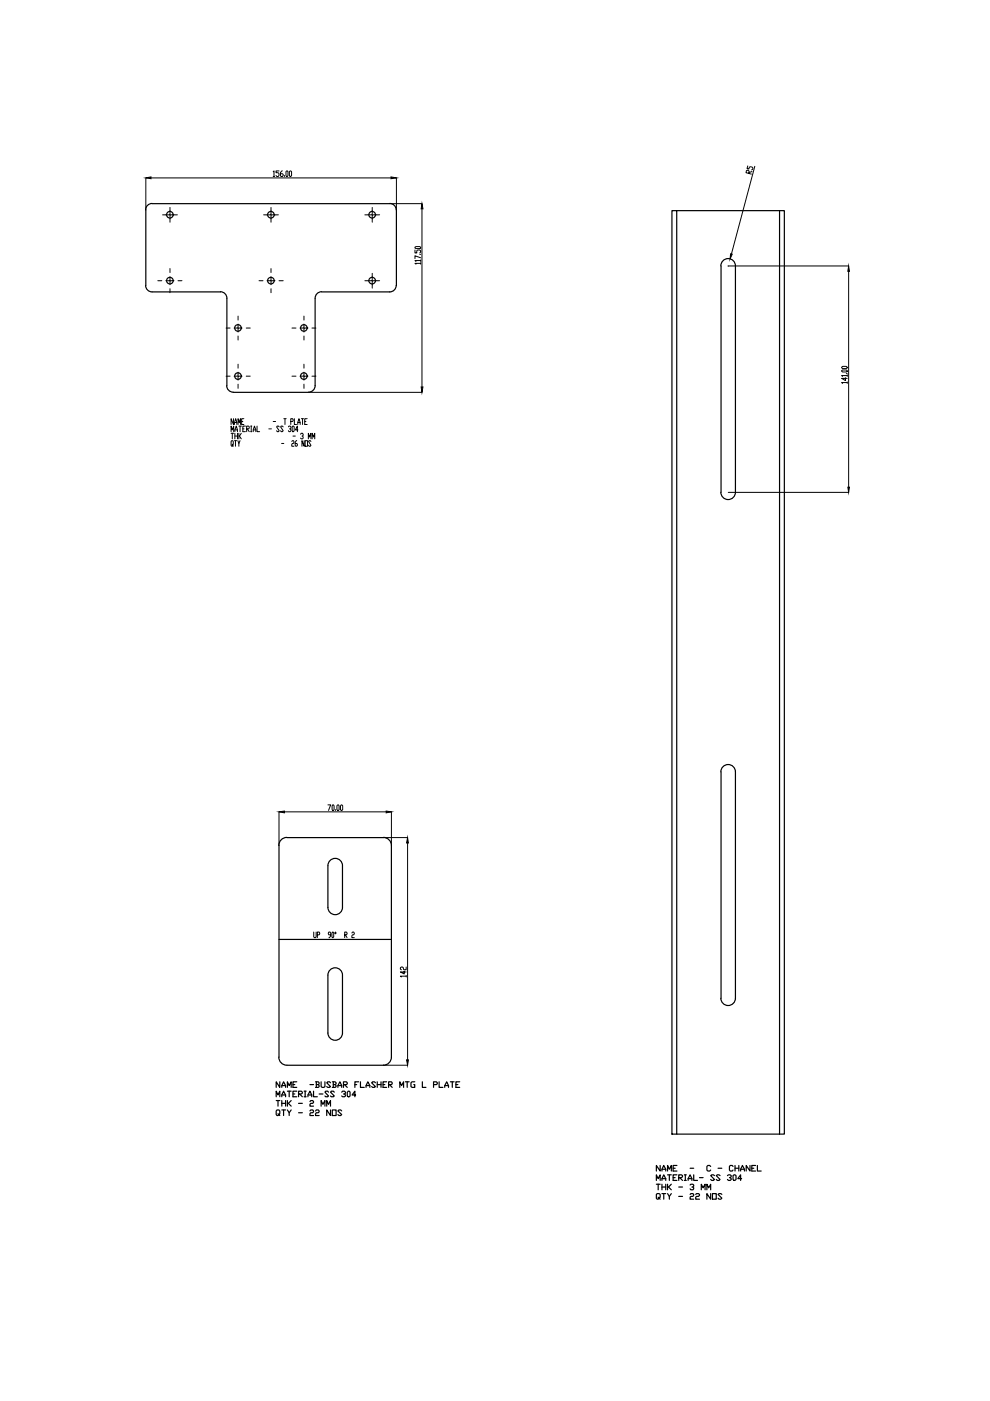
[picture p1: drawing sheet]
<svg xmlns="http://www.w3.org/2000/svg" width="210mm" height="297mm" viewBox="0 0 210 297" stroke-linecap="round" stroke-linejoin="round" font-family="sans-serif">
<defs><g id="words">
<text font-size="4" x="48" y="94.2">THK - 3 MM</text>
</g></defs>
<!-- layer: 0 -->
<g fill="none" stroke="#000" stroke-width=".25">
<path d="M30.9 44.5v16M32.3 43.1a1.38 1.38 0 0 0-1.4 1.4M32.3 43.2h50.3M82.6 43.1a1.38 1.38 0 0 1 1.4 1.4M84 44.5v16M142.5 44.7h1v195.8h-1zM143.5 44.7h21.8M152.8 56.4a1.55 1.55 0 0 1 1.6-1.6 1.55 1.55 0 0 1 1.5 1.6M152.9 56.4v48M155.9 56.4v48a1.55 1.55 0 0 1-1.5 1.5 1.55 1.55 0 0 1-1.6-1.5M165.3 44.7h1v195.8h-1M165.3 44.7v195.8"/>
<path d="M30.9 60.5a1.38 1.38 0 0 0 1.4 1.4M32.3 61.9h14.5M46.7 61.8a1.38 1.38 0 0 1 1.4 1.4v18.6M68.2 61.8a1.38 1.38 0 0 0-1.4 1.4v18.6a1.38 1.38 0 0 1-1.4 1.3l-15.9 .1a1.46 1.46 0 0 1-1.4-1.4M84 60.5a1.38 1.38 0 0 1-1.4 1.4h-14.4M59.2 179.3v44.9M81.3 177.5a1.71 1.71 0 0 1 1.7 1.8v44.9M81.3 177.6l-20.5-.1a1.71 1.71 0 0 0-1.7 1.8M152.8 163.6a1.55 1.55 0 0 1 1.6-1.5 1.55 1.55 0 0 1 1.5 1.5M152.9 163.7v48M155.9 163.7v47.9a1.55 1.55 0 0 1-1.5 1.6 1.55 1.55 0 0 1-1.6-1.6M59.2 199.2h23.8"/>
<path d="M69.5 192.4v-8.9a1.55 1.55 0 0 1 1.6-1.5 1.55 1.55 0 0 1 1.5 1.5v8.9M69.5 192.4a1.55 1.55 0 0 0 1.6 1.5 1.55 1.55 0 0 0 1.5-1.5M69.5 206.8v12.2a1.55 1.55 0 0 0 1.6 1.6 1.55 1.55 0 0 0 1.5-1.6v-12.2M69.5 206.7a1.55 1.55 0 0 1 1.6-1.5 1.55 1.55 0 0 1 1.5 1.5M58.6 232.5v-1.1l.3 .8 .4-.8v1.1M58.6 233.3h.7M58.9 236.1l.3 .2-.5 .2-.1-.2v-.8l.1-.2h.5l.1 .2v.6l-.1 .2 .1 .2M58.9 233.3v1.2M59.1 224.1a1.71 1.71 0 0 0 1.7 1.7h20.5M59.3 229.4v1.1l-.7-1.1v1.1M59.7 230.5v-.3l.4-.8 .5 .8v.3M59.7 232.5v-.3l.4-.8 .5 .8v.3"/>
<path d="M59.7 230.2h.9M59.7 232.2h.9M59.7 233.3v1.2M59.7 233.9h.9M59.7 235.3h.9M60.1 235.3v1.2M60.6 233.3v1.2M60.9 230.5v-1.1l.4 .8 .4-.8v1.1M60.9 235.3l.4 .6v.6M60.9 231.4h.8M60.9 233.3v1.2M61.1 233.9l.6 .6"/>
<path d="M61.3 231.4v1.1M61.7 233.3l-.6 .6h-.2M61.7 235.3l-.4 .6M62.1 230h.4M62.1 231.9h.4M62.9 229.4h-.8v1.1h.8M62.9 231.4h-.8v1.1h.8M63.3 231.9h.6l.2-.3-.2-.2h-.6v1.1M63.3 233.9h.8M63.3 235.9h.8M63.5 231.9l.6 .6M64.5 231.4h.4"/>
<path d="M64.5 232.5h.4M64.7 231.4v1.1M65.3 232.5v-.3l.4-.8 .4 .8v.3M65.3 232.2h.8M65.7 233.6l.2-.3h.4l.2 .3-.2 .3h-.4l-.2 .2v.4h.8M65.7 235.5l.2-.2h.4l.2 .2-.2 .4h-.4l-.2 .2v.4h.8M65.7 230h.8M66.5 231.4v1.1h.8M66.9 229.4h.6l.2 .2-.2 .4M66.9 235.5l.2-.2h.4l.2 .2-.2 .4h-.4l-.2 .2v.4h.8M67.1 230h.4l.2 .4-.2 .1h-.6M67.1 229.4v1.1"/>
<path d="M67.7 231.9h.8M68.1 229.4v1l.2 .1 .6-.1v-1M68.1 234.5v-1.2l.4 .8 .4-.8v1.2M69.3 234.5v-1.2l.4 .8 .4-.8v1.2M69.7 231.6l-.2-.2h-.4l-.2 .2 .8 .8-.2 .1h-.4l-.2-.1M70.1 229.6l-.2-.2h-.4l-.2 .2 .8 .8-.2 .1-.6-.1M70.1 235.3v1.2l-.8-1.2v1.2M70.5 229.4h.5l.3 .2-.3 .4M70.5 235.3h.8v1.2h-.8zM70.7 230h.3l.3 .4-.3 .1h-.5M70.7 229.4v1.1M70.9 231.6l-.2-.2h-.5l-.1 .2 .8 .8-.2 .1h-.5l-.1-.1"/>
<path d="M71.6 230.5v-.3l.5-.8 .3 .8v.3M71.6 230.2h.8M72.4 231.6l.3-.2h.3l.3 .2v.2l-.5 .1M72.4 235.5l-.2-.2h-.3l-.3 .2 .8 .8-.2 .2h-.3l-.3-.2M72.8 230h.7l.1-.4-.1-.2h-.7v1.1M73 231.9l.3 .3-.3 .3-.6-.1M73 230l.6 .5M73.6 231.6l.2-.2 .4 .2v.8l-.1 .1-.5-.1zM75.2 230h.4M75.4 232.2h-.8l.6-.8v1.1M76 229.4h-.8v1.1M76.4 229.4v1.1h.8"/>
<path d="M77.6 230.5v-.3l.4-.8 .4 .8v.3M77.6 230.2h.8M79.6 229.6l-.2-.2h-.4l-.2 .2 .8 .8-.2 .1-.6-.1M80 230h.8M80 229.4v1.1M80.8 229.4v1.1M81.2 230h.4M82 229.4h-.8v1.1h.8M82.4 230h.6l.2-.4-.2-.2h-.6v1.1M82.6 230l.6 .5M83 224.1a1.71 1.71 0 0 1-1.7 1.7M84.8 230.5v-1.1l.3 .8 .5-.8v1.1"/>
<path d="M86 229.4h.8M86.3 229.4v1.1M87.9 229.4h-.6l-.2 .2v.8l.2 .1h.6v-.5h-.2M89.5 229.4v1.1h.8M91.9 230h.6l.2-.4-.2-.2h-.6v1.1M93.1 229.4v1.1h.8M94.3 230.5v-.3l.4-.8 .4 .8v.3M94.3 230.2h.8M95.5 229.4h.8M95.9 229.4v1.1M96.7 230h.4M97.5 229.4h-.8v1.1h.8"/>
<path d="M139.2 250.3v-1.2l.3 .8 .5-.8v1.2M139.2 251.1h.8M139.5 253.8l.3 .2-.5 .3-.1-.3v-.8l.1-.1h.5l.2 .1v.6l-.2 .2 .2 .3M139.5 251.1v1.2M140 247.1v1.2l-.8-1.2v1.2M140.3 248.3v-.4l.4-.8 .5 .8v.4M140.3 250.3v-.4l.4-.8 .5 .8v.4M140.3 247.9h.9M140.3 249.9h.9M140.3 251.1v1.2M140.3 251.7h.9M140.3 253.1h.9"/>
<path d="M140.7 253.1v1.2M141.2 251.1v1.2M141.5 248.3v-1.2l.4 .8 .4-.8v1.2M141.5 253.1l.4 .6v.6M141.5 249.1h.8M141.5 251.1v1.2M141.7 251.7l.6 .6M141.9 249.1v1.2M142.3 251.1l-.6 .6h-.2M142.3 253.1l-.4 .6M142.7 247.7h.4M142.7 249.7h.4"/>
<path d="M143.5 240.5h21.8M143.5 247.1h-.8v1.2h.8M143.5 249.1h-.8v1.2h.8M143.9 249.7h.6l.2-.4-.2-.2h-.6v1.2M143.9 251.7h.8M143.9 253.7h.8M144.1 249.7l.6 .6M145.1 249.1h.4M145.1 250.3h.4M145.3 249.1v1.2M145.9 250.3v-.4l.4-.8 .4 .8v.4M145.9 249.9h.8"/>
<path d="M146.3 251.2l.2-.1h.4l.2 .1-.2 .5h-.2M146.3 253.2l.2-.1h.4l.2 .1-.2 .5h-.4l-.2 .1v.5h.8M146.3 247.7h.8M146.9 251.7l.2 .1-.2 .5h-.4l-.2-.2M147.1 249.1v1.2h.8M147.5 253.2l.2-.1h.4l.2 .1-.2 .5h-.4l-.2 .1v.5h.8M148.3 249.7h.8M148.7 252.3v-1.2l.4 .7 .4-.7v1.2M149.9 252.3v-1.2l.4 .7 .4-.7v1.2M150.7 247.3l-.2-.2h-.4l-.2 .2v.8l.2 .2h.4l.2-.2M150.7 253.1v1.2l-.8-1.2v1.2M151.1 253.1h.8v1.2h-.8z"/>
<path d="M151.5 249.3l-.2-.2-.6 .2 .8 .8-.2 .2h-.4l-.2-.2M152.2 247.7h.8M152.7 249.3l-.2-.2-.6 .2 .8 .8-.2 .2h-.4l-.2-.2M153 253.2l-.2-.1-.6 .1 .8 .8-.2 .3h-.3l-.3-.3M154.2 249.3l.2-.2 .6 .2v.2l-.3 .2M154.8 249.7l.2 .2-.2 .4h-.4l-.2-.2M155.4 247.3l-.1-.2h-.5l-.1 .2v.8l.1 .2h.5l.1-.2M155.4 249.3l.2-.2 .5 .2v.8l-.3 .2-.4-.2zM155.8 247.7h.8M155.8 247.1v1.2M156.6 247.1v1.2M157 248.3v-.4l.4-.8 .4 .8v.4"/>
<path d="M157 247.9h.8M157.2 249.9h-.8l.6-.8v1.2M159 247.1v1.2l-.8-1.2v1.2M159.4 247.7h.4M160.2 247.1h-.8v1.2h.8M160.6 247.1v1.2h.8"/>
<circle cx="36" cy="45.5" r=".7"/>
<circle cx="36" cy="59.5" r=".7"/>
<circle cx="57.4" cy="45.5" r=".7"/>
<circle cx="57.4" cy="59.5" r=".7"/>
<circle cx="78.9" cy="45.5" r=".7"/>
<circle cx="78.9" cy="59.5" r=".7"/>
<circle cx="50.5" cy="79.7" r=".7"/>
<circle cx="50.5" cy="69.5" r=".7"/>
<circle cx="64.4" cy="69.5" r=".7"/>
<circle cx="64.4" cy="79.7" r=".7"/>
</g>
<g fill="none" stroke="#000" stroke-width=".21">
<path d="M30.9 37.7v6.8M32 37.7h50.9M57.9 36.4l.2-.2v1.2M57.9 37.4h.3M59.2 36.2h-.7v.4h.5l.2 .2v.4l-.2 .2h-.3l-.2-.2M59.9 36.2l-.4 .4v.6l.1 .2h.3l.1-.4-.1-.2h-.4M60.3 37.2v.2M60.8 36.2l.3 .2-.2 1-.3-.2zM61.4 36.4l.1-.2 .3 .2v.8l-.1 .2-.3-.2zM84 37.7v6.8M158.6 35.2l-.2 .5 .4 .2 .1-.5h.6l.2 .2-.3 .4M158.7 36.8l.1-.5-.3-.2-.2 .1-.1 .4 1.1 .3"/>
<path d="M159.4 36.4l-.6 .2M160 35.3l-4.9 18.5M33.5 59.5h.8M36 58.7v.8h-.8M36 44v1.6h-1.5M36 56.9v.9M36.9 59.5h-.9v.9M37.6 45.6h-1.6v1.5M37.7 59.5h.9M54.9 59.5h.9M57.5 58.7v.8h-.9M57.5 44v1.6h-1.6"/>
<path d="M57.5 56.9v.9M58.3 59.5h-.8v.9M59 45.6h-1.5v1.5M59.2 59.5h.8M78.9 58v1.5h-1.5M78.9 44v1.6h-1.5M80.5 59.5h-1.6v1.6M80.5 45.6h-1.6v1.5M82.7 43.2h6.8M88 53v.6h.4v-.4l.2-.2h.4l.2 .2-.2 .4M88 52.4l1-.1 .2 .3-1 .1zM89 53.9h.2"/>
<path d="M89.2 55.8h-1.2l.2 .2M89.2 55.2h-1.2l.2 .2M89.2 54.7l-1.2-.5v.6M89.2 55.1v.3M89.2 55.7v.3M89.5 44.3v37.7M154.4 56.4h.1M154.4 56.4h25.5M179.9 57.5v45.8M36 61.2v.9M47.9 79.8h.9M47.9 69.6h.9"/>
<path d="M50.5 78.9v.9h-.9M50.5 68.7v.9h-.9M50.5 67v.9M50.5 71.2v.9M50.5 77.2v.9M51.3 79.8h-.8v.8M51.3 69.6h-.8v.8M52.2 79.8h.9M52.2 69.6h.9M57.5 61.2v.9M61.9 79.8h.9M61.9 69.6h.9"/>
<path d="M64.4 78.9v.9h-.8M64.4 68.7v.9h-.8M64.4 67v.9M64.4 71.2v.9M64.4 77.2v.9M65.3 79.8h-.9v.8M65.3 69.6h-.9v.8M66.1 79.8h.9M66.1 69.6h.9M178.4 78.6l1-.2 .2 .3-.9 .2zM178.4 77.9l.3-.2h.7l.2 .3-.2 .1h-.7zM179.4 79.2h.2"/>
<path d="M179.6 79.6h-1.2l.3 .2M179.6 79.5v.3M49.5 88.8v1.2l-.5-1.2v1.2M49.7 90l.3-1.2 .2 1.2M49.7 89.6h.5M50.5 90v-1.2l.2 .8 .3-.8v1.2M50.5 81.4v.9M51.2 89.4h.3M51.7 88.8h-.5v1.2M57.9 89.4h.5M60.2 88.8h.5M60.4 88.8v1.2"/>
<path d="M61.7 89.4h.3l.2-.2-.2-.4h-.3v1.2M62.4 88.8v1.2h.5M63.1 90l.3-1.2 .2 1.2M63.1 89.6h.5M63.9 88.8h.5M64.1 88.8v1.2M64.4 81.4v.9M64.6 89.4h.3M65.1 88.8h-.5v1.2M65.5 83.2h24M179.3 80.1v.6l-.9-.5h1.2M179.6 81.1h-1.2l.3 .2"/>
<path d="M179.6 81v.3M154.4 104.4h25.5M59.2 172.1v7.2M60.3 172.1h21.6M69.5 170.6h.6l-.4 1.2M70.5 170.6l.3 .3-.1 .9-.3-.1zM71.1 171.7v.1M71.6 170.6l.3 .3-.1 .9-.4-.1v-.8zM72.4 170.6l.3 .3v.8l-.2 .1-.3-.1v-.8zM81.3 177.6h5.1M83 172.1v7.2M86.4 178.7v46"/>
<path d="M66.5 197.6v1l.1 .2 .4-.2v-1M67.3 198.2h.4l.1-.2-.1-.4h-.4v1.2M70.1 198.2h-.4l-.1-.2 .1-.4h.3l.1 .2v.6l-.4 .4M70.5 197.6l.3 .2-.2 1-.2-.2zM71.1 197.6l.2 .2-.2 .2-.1-.2zM73.1 198.2h.4l.1-.2-.1-.4h-.4v1.2M73.2 198.2l.4 .6M74.6 197.8l.1-.2h.3l.1 .2-.1 .4h-.3l-.1 .2v.4h.5M85.7 205.9v.6l-.8-.4h1.2M86.1 207h-1.2l.2 .1M86.1 205v.6h-.4l-.4-.6-.4 .2v.3l.2 .1M86.1 206.8v.3"/>
<path d="M81.3 225.8h5.1"/>
</g>
<path d="M30.9 37.7l1.1-.2v.4zM82.9 37.5l1.1 .2-1.1 .2zM89.5 43.2l.2 1.1h-.4zM154.9 53.8l.4 .1-.5 1zM179.9 56.4l.2 1.1h-.3zM89.3 82h.4l-.2 1.2zM179.8 103.3h.3l-.2 1.1zM59.2 172.1l1.1-.1v.3zM81.9 172l1.1 .1-1.1 .2zM86.4 177.6l.2 1.1h-.4zM86.2 224.7h.4l-.2 1.1z" fill="#000" stroke="#000" stroke-width=".21"/>
<use href="#words"/>
</svg>
